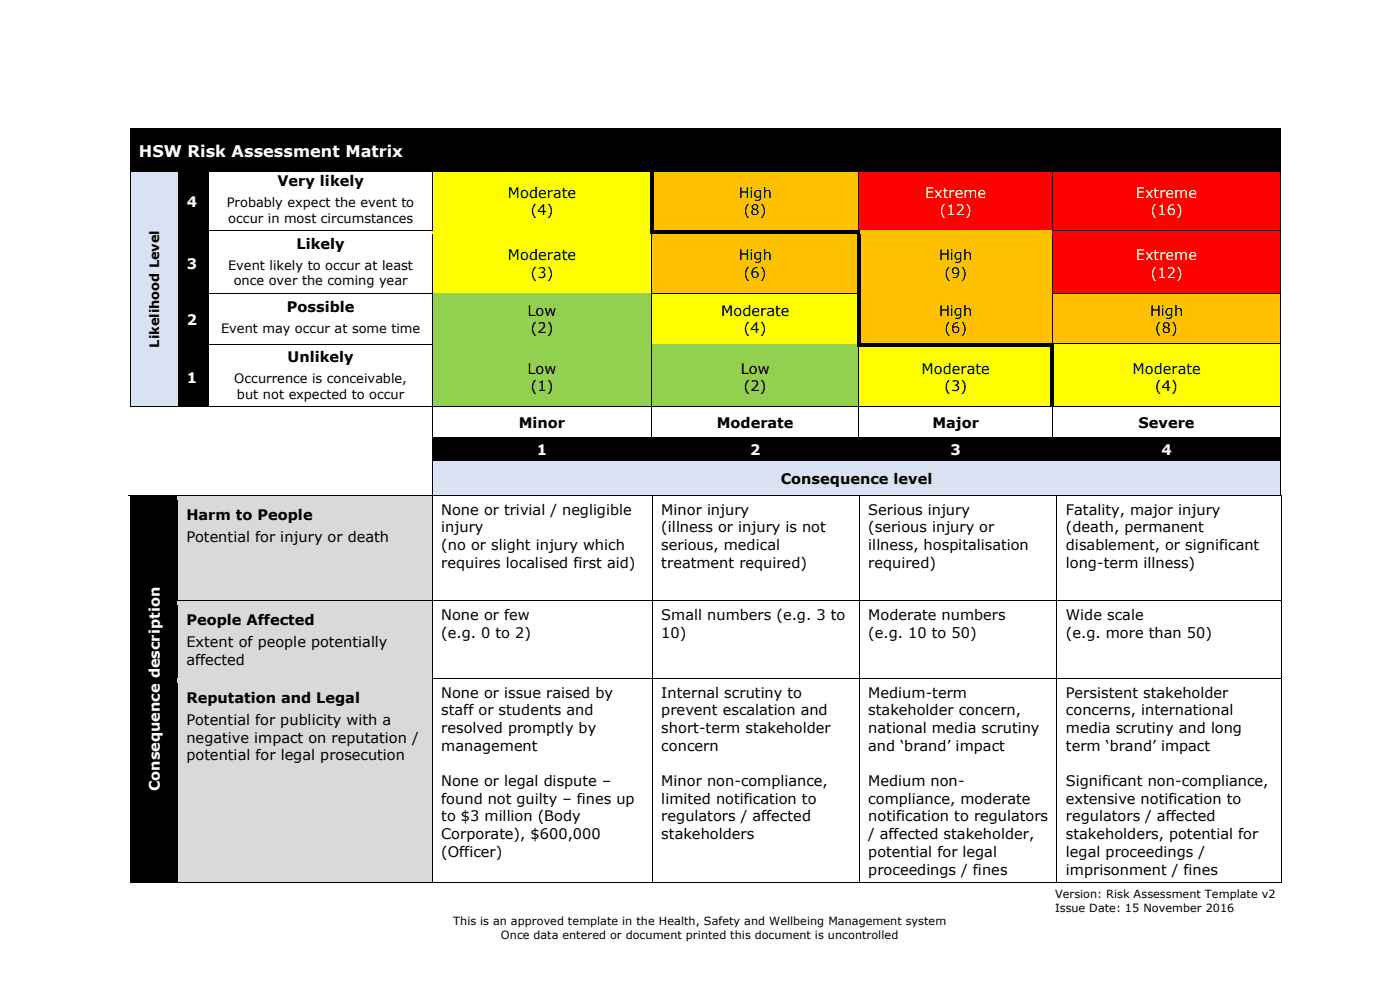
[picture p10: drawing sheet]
<svg xmlns="http://www.w3.org/2000/svg" width="297mm" height="210mm" viewBox="0 0 297 210" stroke-linecap="round" stroke-linejoin="round" font-family="sans-serif">
<defs><g id="words">
<text font-size="3.4" fill="#fff" x="29.5" y="33.2">HSW Risk Assessment Matrix</text>
<g font-size="3.1">
<text x="58.9" y="39.5">Very likely</text>
<text x="107.8" y="42">Moderate</text>
<text x="156.7" y="42">High</text>
<text x="112.6" y="45.7">(4)</text>
<text x="157.8" y="45.7">(8)</text>
<text x="62.9" y="52.7">Likely</text>
<text x="107.8" y="55.2">Moderate</text>
<text x="112.6" y="59">(3)</text>
<text x="156.7" y="55.2">High</text>
<text x="157.8" y="59">(6)</text>
<text x="199.2" y="55.2">High</text>
<text x="200.4" y="59">(9)</text>
<text x="60.8" y="66.1">Possible</text>
<text x="111.9" y="66.9">Low</text>
<text x="112.6" y="70.7">(2)</text>
<text x="153" y="66.9">Moderate</text>
<text x="157.8" y="70.7">(4)</text>
<text x="199.2" y="66.9">High</text>
<text x="200.4" y="70.7">(6)</text>
<text x="244" y="66.9">High</text>
<text x="245.1" y="70.7">(8)</text>
<text x="61" y="76.8">Unlikely</text>
<text x="111.9" y="79.3">Low</text>
<text x="112.6" y="83">(1)</text>
<text x="157.2" y="79.3">Low</text>
<text x="157.8" y="83">(2)</text>
<text x="195.5" y="79.3">Moderate</text>
<text x="200.4" y="83">(3)</text>
<text x="240.3" y="79.3">Moderate</text>
<text x="245.1" y="83">(4)</text>
<text x="110.1" y="90.8">Minor</text>
<text x="152.1" y="90.8">Moderate</text>
<text x="197.8" y="90.8">Major</text>
<text x="241.6" y="90.8">Severe</text>
<text x="165.6" y="102.6">Consequence level</text>
<text x="39.5" y="110.2">Harm to People</text>
<text x="93.6" y="109.2">None or trivial / negligible</text>
<text x="93.6" y="112.9">injury</text>
<text x="140.3" y="109.2">Minor injury</text>
<text x="140.3" y="112.9">(illness or injury is not</text>
<text x="184.2" y="109.2">Serious injury</text>
<text x="184.2" y="112.9">(serious injury or</text>
<text x="226.1" y="109.2">Fatality, major injury</text>
<text x="226.1" y="112.9">(death, permanent</text>
<text x="39.5" y="115">Potential for injury or death</text>
<text x="93.6" y="116.7">(no or slight injury which</text>
<text x="140.3" y="116.7">serious, medical</text>
<text x="184.2" y="116.7">illness, hospitalisation</text>
<text x="226.1" y="116.7">disablement, or significant</text>
<text x="93.6" y="120.4">requires localised first aid)</text>
<text x="140.3" y="120.4">treatment required)</text>
<text x="184.2" y="120.4">required)</text>
<text x="226.1" y="120.4">long-term illness)</text>
<text x="93.6" y="131.5">None or few</text>
<text x="140.3" y="131.5">Small numbers (e.g. 3 to</text>
<text x="184.2" y="131.5">Moderate numbers</text>
<text x="226.1" y="131.5">Wide scale</text>
<text x="39.5" y="132.6">People Affected</text>
<text x="39.5" y="137.3">Extent of people potentially</text>
<text x="93.6" y="135.3">(e.g. 0 to 2)</text>
<text x="140.3" y="135.3">10)</text>
<text x="184.2" y="135.3">(e.g. 10 to 50)</text>
<text x="226.1" y="135.3">(e.g. more than 50)</text>
<text x="39.5" y="141.1">affected</text>
<text x="39.5" y="149">Reputation and Legal</text>
<text x="93.6" y="148">None or issue raised by</text>
<text x="140.3" y="148">Internal scrutiny to</text>
<text x="184.2" y="148">Medium-term</text>
<text x="226.1" y="148">Persistent stakeholder</text>
<text x="39.5" y="153.8">Potential for publicity with a</text>
<text x="93.6" y="151.7">staff or students and</text>
<text x="93.6" y="155.5">resolved promptly by</text>
<text x="140.3" y="151.7">prevent escalation and</text>
<text x="140.3" y="155.5">short-term stakeholder</text>
<text x="184.2" y="151.7">stakeholder concern,</text>
<text x="184.2" y="155.5">national media scrutiny</text>
<text x="226.1" y="151.7">concerns, international</text>
<text x="226.1" y="155.5">media scrutiny and long</text>
<text x="39.5" y="157.5">negative impact on reputation /</text>
<text x="39.5" y="161.3">potential for legal prosecution</text>
<text x="93.6" y="159.2">management</text>
<text x="140.3" y="159.2">concern</text>
<text x="184.2" y="159.2">and ‘brand’ impact</text>
<text x="226.1" y="159.2">term ‘brand’ impact</text>
<text x="93.6" y="166.8">None or legal dispute –</text>
<text x="140.3" y="166.8">Minor non-compliance,</text>
<text x="184.2" y="166.8">Medium non-</text>
<text x="226.1" y="166.8">Significant non-compliance,</text>
<text x="93.6" y="170.5">found not guilty – fines up</text>
<text x="140.3" y="170.5">limited notification to</text>
<text x="184.2" y="170.5">compliance, moderate</text>
<text x="226.1" y="170.5">extensive notification to</text>
<text x="93.6" y="174.3">to $3 million (Body</text>
<text x="93.6" y="178">Corporate), $600,000</text>
<text x="140.3" y="174.3">regulators / affected</text>
<text x="140.3" y="178">stakeholders</text>
<text x="184.2" y="174.3">notification to regulators</text>
<text x="184.2" y="178">/ affected stakeholder,</text>
<text x="226.1" y="174.3">regulators / affected</text>
<text x="226.1" y="178">stakeholders, potential for</text>
<text x="93.6" y="181.7">(Officer)</text>
<text x="184.2" y="181.7">potential for legal</text>
<text x="184.2" y="185.5">proceedings / fines</text>
<text x="226.1" y="181.7">legal proceedings /</text>
<text x="226.1" y="185.5">imprisonment / fines</text>
</g>
<g font-size="3.1" fill="#fff">
<text x="196.3" y="42">Extreme</text>
<text x="241" y="42">Extreme</text>
<text x="39.6" y="43.9">4</text>
<text x="199.4" y="45.7">(12)</text>
<text x="244.1" y="45.7">(16)</text>
<text x="39.6" y="57.1">3</text>
<text x="241" y="55.2">Extreme</text>
<text x="244.1" y="59">(12)</text>
<text x="39.6" y="68.8">2</text>
<text x="39.6" y="81.1">1</text>
<text x="113.9" y="96.5">1</text>
<text x="159.1" y="96.5">2</text>
<text x="201.6" y="96.5">3</text>
<text x="246.4" y="96.5">4</text>
<text x="33.9" y="167.8" transform="rotate(-90 33.9 167.8)">Consequence description</text>
</g>
<g font-size="2.8">
<text x="48.1" y="43.9">Probably expect the event to</text>
<text x="48.4" y="47.3">occur in most circumstances</text>
<text x="48.4" y="57.2">Event likely to occur at least</text>
<text x="49.6" y="60.5">once over the coming year</text>
<text x="46.9" y="70.6">Event may occur at some time</text>
<text x="33.8" y="73.7" transform="rotate(-90 33.8 73.7)">Likelihood Level</text>
<text x="49.7" y="81.2">Occurrence is conceivable,</text>
<text x="50.3" y="84.6">but not expected to occur</text>
</g>
<g font-size="2.4">
<text x="223.8" y="190.5">Version: Risk Assessment Template v2</text>
<text x="96.1" y="196.3">This is an approved template in the Health, Safety and Wellbeing Management system</text>
<text x="223.8" y="193.4">Issue Date: 15 November 2016</text>
<text x="106.3" y="199.2">Once data entered or document printed this document is uncontrolled</text>
</g>
</g></defs>
<g fill="#000">
<path d="M27.8 105.1h9.8v82.1h-9.8z" fill-rule="evenodd"/>
<path d="M30.8 106.1h3.8v80.1h-3.8z" fill-rule="evenodd"/>
</g>
<g fill="#d9d9d9">
<path d="M37.8 105.1h53.9v22.2h-53.9z" fill-rule="evenodd"/>
<path d="M39.5 106.1h50.4v5.8h-50.4z" fill-rule="evenodd"/>
<path d="M39.5 111.9h50.4v4.8h-50.4z" fill-rule="evenodd"/>
</g>
<g fill="#000">
<path d="M27.6 105.1h.2v1h-.2z" fill-rule="evenodd"/>
<path d="M27.6 105l.2 .1z" fill-rule="evenodd"/>
<path d="M27.8 105.1h9.8v1h-9.8z" fill-rule="evenodd"/>
<path d="M37.6 105.1h.1v1h-.1z" fill-rule="evenodd"/>
<path d="M37.6 105v.1z" fill-rule="evenodd"/>
</g>
<path d="M27.8 105.1h9.8M37.6 105.1h54" fill="none" stroke="#000" stroke-width=".21"/>
<path d="M37.6 105.1h54v1h-54z" fill-rule="evenodd" fill="#d9d9d9"/>
<g fill="#000">
<path d="M91.6 105.1h.2v1h-.2z" fill-rule="evenodd"/>
<path d="M91.6 105l.1 .1z" fill-rule="evenodd"/>
<path d="M138.3 105.1h.2v1h-.2z" fill-rule="evenodd"/>
<path d="M138.3 105l.1 .1z" fill-rule="evenodd"/>
<path d="M182.2 105.1h.2v1h-.2z" fill-rule="evenodd"/>
<path d="M182.2 105l.1 .1z" fill-rule="evenodd"/>
<path d="M224.1 105.1h.2v1h-.2z" fill-rule="evenodd"/>
<path d="M224.1 105l.1 .1z" fill-rule="evenodd"/>
<path d="M271.7 105.1h.2v1h-.2z" fill-rule="evenodd"/>
<path d="M271.7 105l.2 .1z" fill-rule="evenodd"/>
</g>
<path d="M27.7 106.1v21.2M91.7 105.1h46.6M138.4 105.1h43.8M182.3 105.1h41.8M224.2 105.1h47.5" fill="none" stroke="#000" stroke-width=".21"/>
<path d="M37.6 126.3h54.1v1h-54.1z" fill-rule="evenodd" fill="#d9d9d9"/>
<path d="M37.6 106.1v21.2M91.7 106.1v21.2M138.4 106.1v21.2M182.3 106.1v21.2M224.2 106.1v21.2M271.8 106.1v21.2" fill="none" stroke="#000" stroke-width=".21"/>
<g fill="#d9d9d9">
<path d="M37.8 127.5h53.9v16.3h-53.9z" fill-rule="evenodd"/>
<path d="M39.5 128.5h50.4v5.8h-50.4z" fill-rule="evenodd"/>
<path d="M39.5 134.3h50.4v3.7h-50.4z" fill-rule="evenodd"/>
<path d="M39.5 138h50.4v4.8h-50.4z" fill-rule="evenodd"/>
</g>
<g fill="#000">
<path d="M27.6 127.3h.2v1.2h-.2z" fill-rule="evenodd"/>
<path d="M37.6 127.3h.1v1.2h-.1z" fill-rule="evenodd"/>
</g>
<path d="M37.7 127.4h53.9" fill="none" stroke="#000" stroke-width=".21"/>
<path d="M37.7 127.5h53.9v1h-53.9z" fill-rule="evenodd" fill="#d9d9d9"/>
<g fill="#000">
<path d="M91.6 127.3h.2v1.2h-.2z" fill-rule="evenodd"/>
<path d="M138.3 127.3h.2v1.2h-.2z" fill-rule="evenodd"/>
<path d="M182.2 127.3h.2v1.2h-.2z" fill-rule="evenodd"/>
<path d="M224.1 127.3h.2v1.2h-.2z" fill-rule="evenodd"/>
<path d="M271.7 127.3h.2v1.2h-.2z" fill-rule="evenodd"/>
</g>
<path d="M27.7 128.5v15.3M91.8 127.4h46.5M138.5 127.4h43.7M182.4 127.4h41.7M224.3 127.4h47.4" fill="none" stroke="#000" stroke-width=".21"/>
<path d="M37.6 142.8h54.1v1h-54.1z" fill-rule="evenodd" fill="#d9d9d9"/>
<path d="M37.6 128.5v15.3M91.7 128.5v15.3M138.4 128.5v15.3M182.3 128.5v15.3M224.2 128.5v15.3M271.8 128.5v15.3" fill="none" stroke="#000" stroke-width=".21"/>
<g fill="#d9d9d9">
<path d="M37.8 143.9h53.9v43.3h-53.9z" fill-rule="evenodd"/>
<path d="M39.5 144.9h50.4v5.8h-50.4z" fill-rule="evenodd"/>
<path d="M39.5 150.7h50.4v3.8h-50.4z" fill-rule="evenodd"/>
<path d="M39.5 154.5h50.4v3.7h-50.4z" fill-rule="evenodd"/>
<path d="M39.5 158.2h50.4v4.8h-50.4z" fill-rule="evenodd"/>
</g>
<g fill="#000">
<path d="M27.6 143.8h.2v1.1h-.2z" fill-rule="evenodd"/>
<path d="M37.6 143.8h.1v1.1h-.1z" fill-rule="evenodd"/>
</g>
<path d="M37.7 143.8h53.9" fill="none" stroke="#000" stroke-width=".21"/>
<path d="M37.7 143.9h53.9v1h-53.9z" fill-rule="evenodd" fill="#d9d9d9"/>
<g fill="#000">
<path d="M91.6 143.8h.2v1.1h-.2z" fill-rule="evenodd"/>
<path d="M138.3 143.8h.2v1.1h-.2z" fill-rule="evenodd"/>
<path d="M182.2 143.8h.2v1.1h-.2z" fill-rule="evenodd"/>
<path d="M224.1 143.8h.2v1.1h-.2z" fill-rule="evenodd"/>
<path d="M271.7 143.8h.2v1.1h-.2z" fill-rule="evenodd"/>
<path d="M27.6 187.2h.2v.1h-.2z" fill-rule="evenodd"/>
<path d="M27.6 187.2h.2v.1h-.2z" fill-rule="evenodd"/>
<path d="M27.7 186.2h9.9v1h-9.9z" fill-rule="evenodd"/>
</g>
<path d="M27.7 144.9v42.3M91.8 143.8h46.5M138.5 143.8h43.7M182.4 143.8h41.7M224.3 143.8h47.4M27.8 187.3h9.8" fill="none" stroke="#000" stroke-width=".21"/>
<path d="M37.6 186.2h54.1v1h-54.1z" fill-rule="evenodd" fill="#d9d9d9"/>
<g fill="none" stroke="#000" stroke-width=".21">
<path d="M27.6 27.4v8.8M27.7 27.3h243.9M271.7 27.4v8.8M37.6 144.9v42.3M91.7 144.9v42.3M138.4 144.9v42.3M182.3 144.9v42.3M224.2 144.9v42.3M271.8 144.9v42.3M37.7 187.3h53.9M91.8 187.3h46.5M138.5 187.3h43.7"/>
<path d="M182.4 187.3h41.7M224.3 187.3h47.4"/>
</g>
<g fill="#000">
<path d="M27.5 27.2h.2v.2h-.2z" fill-rule="evenodd"/>
<path d="M27.5 27.2h.2v.2h-.2z" fill-rule="evenodd"/>
<path d="M27.7 27.4h243.9v8.8h-243.9z" fill-rule="evenodd"/>
<path d="M29.5 29.7h240.4v4.2h-240.4z" fill-rule="evenodd"/>
<path d="M271.6 27.2h.2v.2h-.2z" fill-rule="evenodd"/>
<path d="M271.6 27.2h.2v.2h-.2z" fill-rule="evenodd"/>
<path d="M37.6 187.2h.1v.1h-.1z" fill-rule="evenodd"/>
<path d="M91.6 187.2h.2v.1h-.2z" fill-rule="evenodd"/>
<path d="M138.3 187.2h.2v.1h-.2z" fill-rule="evenodd"/>
<path d="M182.2 187.2h.2v.1h-.2z" fill-rule="evenodd"/>
<path d="M224.1 187.2h.2v.1h-.2z" fill-rule="evenodd"/>
<path d="M271.7 187.2h.2v.1h-.2z" fill-rule="evenodd"/>
<path d="M271.7 187.2h.2v.1h-.2z" fill-rule="evenodd"/>
</g>
<g fill="#d9e2f3">
<path d="M27.7 36.4h10v49.8h-10z" fill-rule="evenodd"/>
<path d="M31 36.4h3.4v49.8h-3.4z" fill-rule="evenodd"/>
</g>
<g fill="#000">
<path d="M37.9 36.4h6.3v12.5h-6.3z" fill-rule="evenodd"/>
<path d="M39.6 40.8h2.8v3.7h-2.8z" fill-rule="evenodd"/>
</g>
<g fill="#ff0">
<path d="M91.8 36.4h46.1v12.5h-46.1z" fill-rule="evenodd"/>
<path d="M93.6 38.9h42.8v3.7h-42.8z" fill-rule="evenodd"/>
<path d="M93.6 42.6h42.8v3.8h-42.8z" fill-rule="evenodd"/>
</g>
<g fill="#ffc000">
<path d="M138.6 36.4h43.5v12.5h-43.5z" fill-rule="evenodd"/>
<path d="M140.1 38.9h40.3v3.7h-40.3z" fill-rule="evenodd"/>
<path d="M140.1 42.6h40.3v3.8h-40.3z" fill-rule="evenodd"/>
</g>
<g fill="#f00">
<path d="M182.3 36.4h40.9v12.5h-40.9z" fill-rule="evenodd"/>
<path d="M184.1 38.9h37.3v3.7h-37.3z" fill-rule="evenodd"/>
<path d="M184.1 42.6h37.3v3.8h-37.3z" fill-rule="evenodd"/>
<path d="M223.4 36.4h48.2v12.5h-48.2z" fill-rule="evenodd"/>
<path d="M225.1 38.9h44.8v3.7h-44.8z" fill-rule="evenodd"/>
<path d="M225.1 42.6h44.8v3.8h-44.8z" fill-rule="evenodd"/>
</g>
<g fill="#000">
<path d="M27.5 36.2h.2v.2h-.2z" fill-rule="evenodd"/>
<path d="M37.7 36.2h.2v.2h-.2z" fill-rule="evenodd"/>
<path d="M44.2 36.2h.1v.2h-.1z" fill-rule="evenodd"/>
<path d="M91.7 36.2h.2v.2h-.2z" fill-rule="evenodd"/>
<path d="M137.9 36.2h.1v.2h-.1z" fill-rule="evenodd"/>
<path d="M182.1 36.2h.2v.2h-.2z" fill-rule="evenodd"/>
<path d="M223.2 36.2h.2v.2h-.2z" fill-rule="evenodd"/>
<path d="M271.6 36.2h.2v.2h-.2z" fill-rule="evenodd"/>
<path d="M39.6 54h2.8v3.8h-2.8z" fill-rule="evenodd"/>
<path d="M137.9 36.4h.7v12.5h-.7z" fill-rule="evenodd"/>
<path d="M37.9 49.7h6.3v12.4h-6.3z" fill-rule="evenodd"/>
</g>
<g fill="none" stroke="#000" stroke-width=".21">
<path d="M27.6 36.4v12.5M27.7 36.3h10M37.8 36.4v12.5M37.9 36.3h6.3M44.3 36.4v12.5M44.3 36.3h47.4M91.8 36.4v12.5M91.9 36.3h46M138 36.3h44.1M182.2 36.4v12.5M182.3 36.3h40.9M223.3 36.4v12.5"/>
<path d="M223.4 36.3h48.2M271.7 36.4v12.5"/>
</g>
<g fill="#ff0">
<path d="M91.8 49.7h46.4v12.4h-46.4z" fill-rule="evenodd"/>
<path d="M93.6 52.1h42.8v3.8h-42.8z" fill-rule="evenodd"/>
<path d="M93.6 55.9h42.8v3.8h-42.8z" fill-rule="evenodd"/>
</g>
<g fill="#ffc000">
<path d="M138.3 49.7h43.5v12.4h-43.5z" fill-rule="evenodd"/>
<path d="M140.1 52.1h40.3v3.8h-40.3z" fill-rule="evenodd"/>
<path d="M140.1 55.9h40.3v3.8h-40.3z" fill-rule="evenodd"/>
<path d="M182.6 49.7h40.6v12.4h-40.6z" fill-rule="evenodd"/>
<path d="M184.1 52.1h37.3v3.8h-37.3z" fill-rule="evenodd"/>
<path d="M184.1 55.9h37.3v3.8h-37.3z" fill-rule="evenodd"/>
</g>
<g fill="#f00">
<path d="M223.3 49.7h48.3v12.4h-48.3z" fill-rule="evenodd"/>
<path d="M225.1 52.1h44.8v3.8h-44.8z" fill-rule="evenodd"/>
<path d="M225.1 55.9h44.8v3.8h-44.8z" fill-rule="evenodd"/>
</g>
<g fill="#000">
<path d="M27.5 48.9h.2v.8h-.2z" fill-rule="evenodd"/>
<path d="M37.7 48.9h.2v.8h-.2z" fill-rule="evenodd"/>
<path d="M37.9 49h6.3v.7h-6.3z" fill-rule="evenodd"/>
<path d="M44.2 48.9h.1v.8h-.1z" fill-rule="evenodd"/>
<path d="M91.7 49l.1 .7z" fill-rule="evenodd"/>
</g>
<path d="M37.9 49h6.3M44.3 49h47.4" fill="none" stroke="#000" stroke-width=".21"/>
<path d="M91.8 49l.1 .7z" fill-rule="evenodd" fill="#ff0"/>
<g fill="#000">
<path d="M91.7 48.9h.2v.1h-.2z" fill-rule="evenodd"/>
<path d="M91.7 48.9h.2v.1h-.2z" fill-rule="evenodd"/>
</g>
<path d="M91.9 48.9h46" fill="none" stroke="#000" stroke-width=".21"/>
<g fill="#ff0">
<path d="M91.9 49h46v.7h-46z" fill-rule="evenodd"/>
<path d="M137.9 49.6l.3 .1z" fill-rule="evenodd"/>
</g>
<path d="M138.3 49.6l.3 .1z" fill-rule="evenodd" fill="#ffc000"/>
<g fill="#000">
<path d="M137.9 48.9h.7v.7h-.7z" fill-rule="evenodd"/>
<path d="M137.9 48.9h.7v.7h-.7z" fill-rule="evenodd"/>
</g>
<path d="M138.6 49.6l.8 .1z" fill-rule="evenodd" fill="#ffc000"/>
<g fill="#000">
<path d="M138.6 48.9h.8v.7h-.8z" fill-rule="evenodd"/>
<path d="M139.4 48.9h42.4v.7h-42.4z" fill-rule="evenodd"/>
<path d="M181.8 48.9h.8v.8h-.8z" fill-rule="evenodd"/>
<path d="M181.8 48.9h.8v.7h-.8z" fill-rule="evenodd"/>
</g>
<path d="M139.4 49.6h42.4" fill="none" stroke="#ffc000" stroke-width=".21"/>
<path d="M182.6 48.9h40.6" fill="none" stroke="#000" stroke-width=".21"/>
<g fill="#ffc000">
<path d="M182.6 49h40.6v.7h-40.6z" fill-rule="evenodd"/>
<path d="M223.2 49v.7z" fill-rule="evenodd"/>
</g>
<path d="M223.2 49l.1 .7z" fill-rule="evenodd" fill="#000"/>
<path d="M223.3 49l.1 .7z" fill-rule="evenodd" fill="#f00"/>
<g fill="#000">
<path d="M223.2 48.9h.2v.1h-.2z" fill-rule="evenodd"/>
<path d="M223.2 48.9h.2v.1h-.2z" fill-rule="evenodd"/>
</g>
<path d="M223.4 49h.1v.7h-.1z" fill-rule="evenodd" fill="#f00"/>
<path d="M223.4 48.9h.1v.1h-.1z" fill-rule="evenodd" fill="#000"/>
<path d="M223.5 49h48.1" fill="none" stroke="#000" stroke-width=".21"/>
<path d="M223.5 49h48.1v.7h-48.1z" fill-rule="evenodd" fill="#f00"/>
<g fill="#000">
<path d="M271.6 48.9h.2v.8h-.2z" fill-rule="evenodd"/>
<path d="M37.9 62.3h6.3v10.6h-6.3z" fill-rule="evenodd"/>
<path d="M39.6 65.8h2.8v3.7h-2.8z" fill-rule="evenodd"/>
<path d="M181.8 49.7h.8v12.4h-.8z" fill-rule="evenodd"/>
</g>
<path d="M27.6 49.7v12.4M37.8 49.7v12.4M44.3 49.7v12.4M91.8 49.7v12.4M138.2 49.7v12.4M223.3 49.7v12.4M271.7 49.7v12.4" fill="none" stroke="#000" stroke-width=".21"/>
<g fill="#92d050">
<path d="M91.8 62.3h46.4v10.6h-46.4z" fill-rule="evenodd"/>
<path d="M93.6 63.9h42.8v3.7h-42.8z" fill-rule="evenodd"/>
<path d="M93.6 67.6h42.8v3.7h-42.8z" fill-rule="evenodd"/>
</g>
<g fill="#ff0">
<path d="M138.3 62.3h43.5v10.6h-43.5z" fill-rule="evenodd"/>
<path d="M140.1 63.9h40.3v3.7h-40.3z" fill-rule="evenodd"/>
<path d="M140.1 67.6h40.3v3.7h-40.3z" fill-rule="evenodd"/>
</g>
<g fill="#ffc000">
<path d="M182.6 62.3h40.6v10.6h-40.6z" fill-rule="evenodd"/>
<path d="M184.1 63.9h37.3v3.7h-37.3z" fill-rule="evenodd"/>
<path d="M184.1 67.6h37.3v3.7h-37.3z" fill-rule="evenodd"/>
<path d="M223.4 62.3h48.2v10.6h-48.2z" fill-rule="evenodd"/>
<path d="M225.1 63.9h44.8v3.7h-44.8z" fill-rule="evenodd"/>
<path d="M225.1 67.6h44.8v3.7h-44.8z" fill-rule="evenodd"/>
</g>
<g fill="#000">
<path d="M27.5 62.1h.2v.2h-.2z" fill-rule="evenodd"/>
<path d="M37.7 62.1h.2v.2h-.2z" fill-rule="evenodd"/>
<path d="M44.2 62.1h.1v.2h-.1z" fill-rule="evenodd"/>
<path d="M91.7 62.1h.2v.2h-.2z" fill-rule="evenodd"/>
<path d="M91.7 62.1h.2v.2h-.2z" fill-rule="evenodd"/>
<path d="M138.2 62.1h.1v.2h-.1z" fill-rule="evenodd"/>
<path d="M138.2 62.1h.1v.2h-.1z" fill-rule="evenodd"/>
<path d="M138.3 62.1h.2v.2h-.2z" fill-rule="evenodd"/>
<path d="M181.8 62.1h.8v.2h-.8z" fill-rule="evenodd"/>
<path d="M181.8 62.3h.8v10.6h-.8z" fill-rule="evenodd"/>
<path d="M223.2 62.1h.2v.2h-.2z" fill-rule="evenodd"/>
<path d="M223.2 62.1h.2v.2h-.2z" fill-rule="evenodd"/>
<path d="M223.4 62.1h.1v.2h-.1z" fill-rule="evenodd"/>
<path d="M271.6 62.1h.2v.2h-.2z" fill-rule="evenodd"/>
<path d="M37.9 73.7h6.3v12.5h-6.3z" fill-rule="evenodd"/>
<path d="M39.6 78.1h2.8v3.7h-2.8z" fill-rule="evenodd"/>
</g>
<g fill="none" stroke="#000" stroke-width=".21">
<path d="M27.6 62.3v10.6M37.8 62.3v10.6M37.9 62.2h6.3M44.3 62.3v10.6M44.3 62.2h47.4M91.8 62.3v10.6M91.9 62.2h46.3M138.2 62.3v10.6M138.5 62.2h43.3M182.6 62.2h40.6M223.3 62.3v10.6M223.5 62.2h48.1"/>
<path d="M271.7 62.3v10.6"/>
</g>
<path d="M91.9 62.3h46.3" fill="none" stroke="#92d050" stroke-width=".21"/>
<path d="M182.6 62.3h40.6" fill="none" stroke="#ffc000" stroke-width=".21"/>
<g fill="#92d050">
<path d="M91.8 73.7h46.4v12.5h-46.4z" fill-rule="evenodd"/>
<path d="M93.6 76.2h42.8v3.7h-42.8z" fill-rule="evenodd"/>
<path d="M93.6 79.9h42.8v3.8h-42.8z" fill-rule="evenodd"/>
<path d="M138.3 73.7h43.8v12.5h-43.8z" fill-rule="evenodd"/>
<path d="M140.1 76.2h40.3v3.7h-40.3z" fill-rule="evenodd"/>
<path d="M140.1 79.9h40.3v3.8h-40.3z" fill-rule="evenodd"/>
</g>
<g fill="#ff0">
<path d="M182.3 73.7h40.6v12.5h-40.6z" fill-rule="evenodd"/>
<path d="M184.1 76.2h37.3v3.7h-37.3z" fill-rule="evenodd"/>
<path d="M184.1 79.9h37.3v3.8h-37.3z" fill-rule="evenodd"/>
<path d="M223.7 73.7h48v12.5h-48z" fill-rule="evenodd"/>
<path d="M225.1 76.2h44.8v3.7h-44.8z" fill-rule="evenodd"/>
<path d="M225.1 79.9h44.8v3.8h-44.8z" fill-rule="evenodd"/>
</g>
<g fill="#000">
<path d="M27.5 72.9h.2v.8h-.2z" fill-rule="evenodd"/>
<path d="M37.7 72.9h.2v.8h-.2z" fill-rule="evenodd"/>
<path d="M37.9 73.1h6.3v.6h-6.3z" fill-rule="evenodd"/>
<path d="M44.2 72.9h.1v.8h-.1z" fill-rule="evenodd"/>
<path d="M91.7 72.9h.2v.8h-.2z" fill-rule="evenodd"/>
</g>
<path d="M37.9 73h6.3M44.3 73h47.4M91.9 73h46.3" fill="none" stroke="#000" stroke-width=".21"/>
<path d="M91.9 73.1h46.3v.6h-46.3z" fill-rule="evenodd" fill="#92d050"/>
<path d="M138.2 72.9h.1v.8h-.1z" fill-rule="evenodd" fill="#000"/>
<path d="M138.3 73h43.5" fill="none" stroke="#000" stroke-width=".21"/>
<g fill="#92d050">
<path d="M138.3 73.1h43.5v.6h-43.5z" fill-rule="evenodd"/>
<path d="M181.8 73.7h.3z" fill-rule="evenodd"/>
</g>
<path d="M182.1 73.7h.2z" fill-rule="evenodd" fill="#000"/>
<path d="M182.3 73.7h.3z" fill-rule="evenodd" fill="#ff0"/>
<g fill="#000">
<path d="M181.8 72.9h.8v.8h-.8z" fill-rule="evenodd"/>
<path d="M181.8 72.9h.8v.8h-.8z" fill-rule="evenodd"/>
</g>
<path d="M182.6 73.7h.7z" fill-rule="evenodd" fill="#ff0"/>
<g fill="#000">
<path d="M182.6 72.9h.7v.8h-.7z" fill-rule="evenodd"/>
<path d="M183.3 72.9h39.6v.8h-39.6z" fill-rule="evenodd"/>
<path d="M222.9 72.9h.8v.8h-.8z" fill-rule="evenodd"/>
<path d="M222.9 72.9h.8v.8h-.8z" fill-rule="evenodd"/>
</g>
<path d="M183.3 73.7h39.6" fill="none" stroke="#ff0" stroke-width=".21"/>
<path d="M223.7 73h47.9" fill="none" stroke="#000" stroke-width=".21"/>
<g fill="#ff0">
<path d="M223.7 73h47.9v.7h-47.9z" fill-rule="evenodd"/>
<path d="M271.6 73l.1 .7z" fill-rule="evenodd"/>
</g>
<g fill="#000">
<path d="M271.6 72.9l.1 .1z" fill-rule="evenodd"/>
<path d="M271.7 73v.7z" fill-rule="evenodd"/>
<path d="M271.7 72.9l.1 .1z" fill-rule="evenodd"/>
<path d="M27.5 86.2h.2z" fill-rule="evenodd"/>
<path d="M27.7 86.2h.1z" fill-rule="evenodd"/>
<path d="M37.7 86.2h.1z" fill-rule="evenodd"/>
<path d="M37.8 86.2h.1z" fill-rule="evenodd"/>
<path d="M44.2 86.2h.1z" fill-rule="evenodd"/>
<path d="M44.3 86.2h.1z" fill-rule="evenodd"/>
<path d="M91.7 86.2h.2v.1h-.2z" fill-rule="evenodd"/>
<path d="M91.7 86.2h.2v.1h-.2z" fill-rule="evenodd"/>
<path d="M91.7 92.8l.1 .2z" fill-rule="evenodd"/>
<path d="M91.8 93h46.4v4.6h-46.4z" fill-rule="evenodd"/>
<path d="M91.9 86.2h.1v.1h-.1z" fill-rule="evenodd"/>
<path d="M93.6 93.4h42.8v3.8h-42.8z" fill-rule="evenodd"/>
<path d="M138.2 86.2h.1v.1h-.1z" fill-rule="evenodd"/>
<path d="M138.2 92.8h.1v.2h-.1z" fill-rule="evenodd"/>
<path d="M138.3 93h43.8v4.6h-43.8z" fill-rule="evenodd"/>
<path d="M140.1 93.4h40.3v3.8h-40.3z" fill-rule="evenodd"/>
<path d="M182.1 86.2h.2v.1h-.2z" fill-rule="evenodd"/>
<path d="M182.1 92.8h.2v.2h-.2z" fill-rule="evenodd"/>
<path d="M182.3 93h40.9v4.6h-40.9z" fill-rule="evenodd"/>
<path d="M184.1 93.4h37.3v3.8h-37.3z" fill-rule="evenodd"/>
<path d="M222.9 73.7h.8v12.5h-.8z" fill-rule="evenodd"/>
<path d="M222.9 86.2h.2v.1h-.2z" fill-rule="evenodd"/>
<path d="M223.1 86.2h.6v.1h-.6z" fill-rule="evenodd"/>
<path d="M223.2 92.8h.2v.2h-.2z" fill-rule="evenodd"/>
<path d="M223.4 93h48.2v4.6h-48.2z" fill-rule="evenodd"/>
<path d="M225.1 93.4h44.8v3.8h-44.8z" fill-rule="evenodd"/>
<path d="M271.6 86.2l.2 .1z" fill-rule="evenodd"/>
<path d="M271.6 86.2h.1z" fill-rule="evenodd"/>
<path d="M271.6 92.8h.2v.2h-.2z" fill-rule="evenodd"/>
<path d="M271.7 86.2h.1z" fill-rule="evenodd"/>
</g>
<g fill="none" stroke="#000" stroke-width=".21">
<path d="M27.6 73.7v12.5M37.8 73.7v12.5M44.3 73.7v12.5M91.8 73.7v12.5M138.2 73.7v12.5M182.2 73.7v12.5M271.7 73.7v12.5M27.8 86.2h9.9M37.9 86.2h6.3M44.4 86.2h47.3M91.8 86.3v6.5M91.8 93v4.6"/>
<path d="M91.8 92.9h46.4M92 86.2h46.2M138.2 86.3v6.5M138.2 93v4.6M138.3 86.2h43.8M138.3 92.9h43.8M182.2 86.3v6.5M182.2 93v4.6M182.3 86.2h40.6M182.3 92.9h40.9M223.3 86.3v6.5M223.3 93v4.6"/>
<path d="M223.4 92.9h48.2M223.7 86.2h47.9M271.7 86.3v6.5M271.7 93v4.6"/>
</g>
<g fill="#d9e2f3">
<path d="M91.8 97.8h179.8v7.2h-179.8z" fill-rule="evenodd"/>
<path d="M93.6 99.5h176.3v3.7h-176.3z" fill-rule="evenodd"/>
</g>
<g fill="#000">
<path d="M91.7 97.6l.1 .2z" fill-rule="evenodd"/>
<path d="M138.2 97.6h.1v.2h-.1z" fill-rule="evenodd"/>
<path d="M182.1 97.6h.2v.2h-.2z" fill-rule="evenodd"/>
<path d="M223.2 97.6h.2v.2h-.2z" fill-rule="evenodd"/>
<path d="M271.6 97.6h.2v.2h-.2z" fill-rule="evenodd"/>
<path d="M37.5 105h.1z" fill-rule="evenodd"/>
<path d="M44 105h.1z" fill-rule="evenodd"/>
<path d="M91.7 105h.1z" fill-rule="evenodd"/>
<path d="M271.6 105h.2z" fill-rule="evenodd"/>
</g>
<path d="M91.8 97.8v7.2M91.8 97.7h46.4M138.3 97.7h43.8M182.3 97.7h40.9M223.4 97.7h48.2M271.7 97.8v7.2M27.4 105h64.3M91.8 105h179.8" fill="none" stroke="#000" stroke-width=".21"/>
<use href="#words"/>
</svg>
